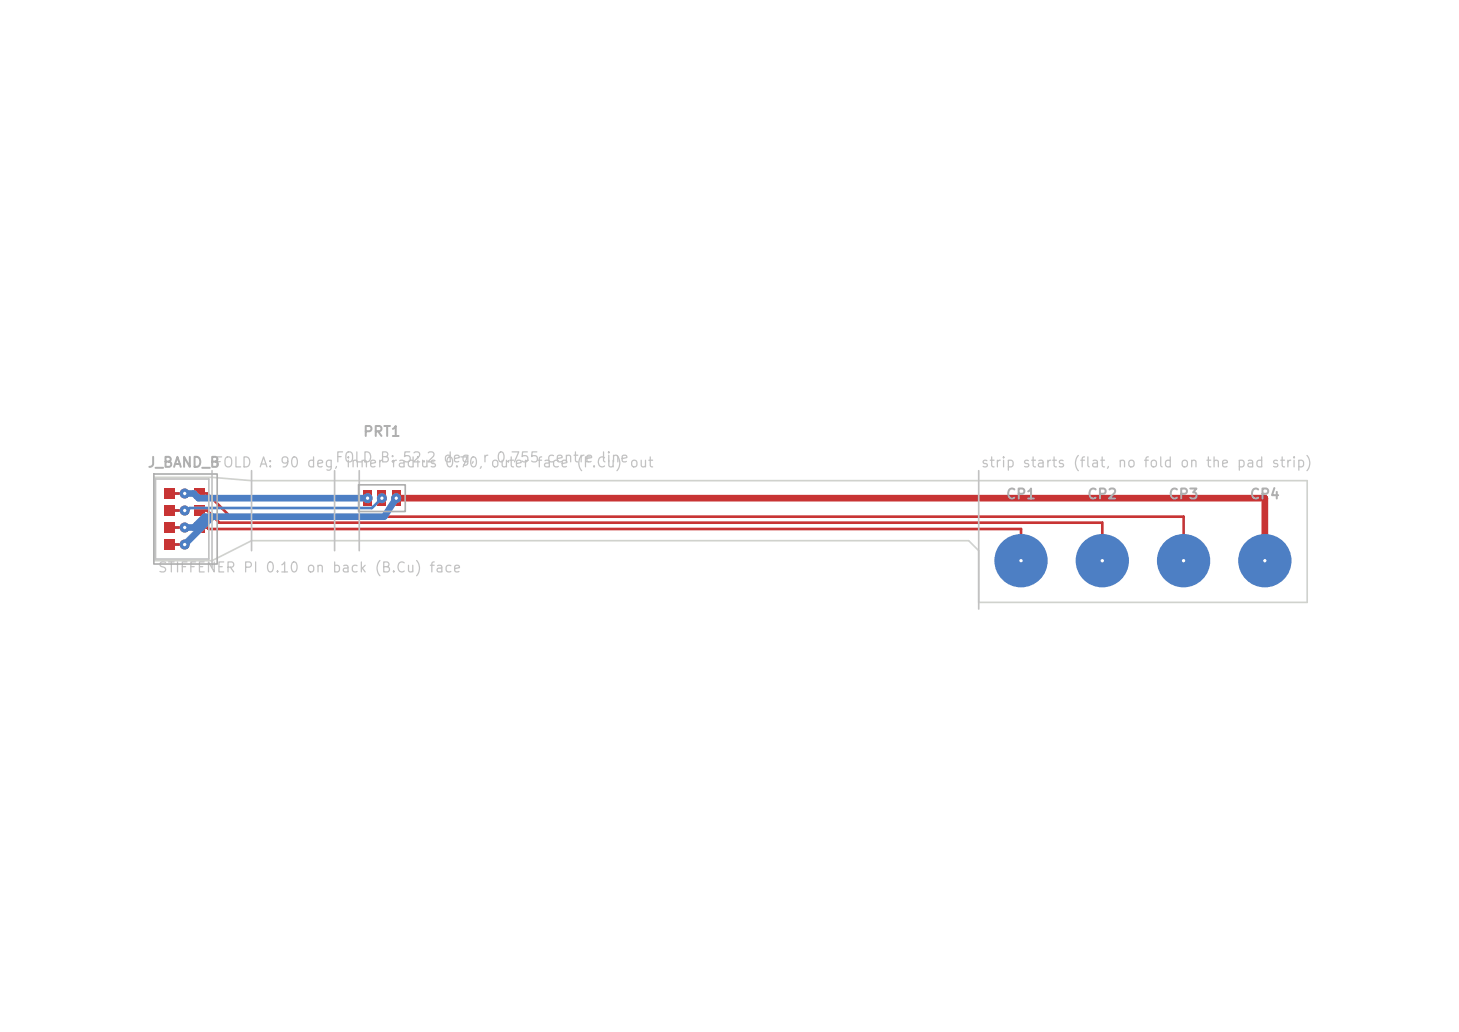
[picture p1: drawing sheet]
<svg xmlns="http://www.w3.org/2000/svg" width="297mm" height="210mm" viewBox="0 0 297 210" stroke-linecap="round" stroke-linejoin="round" font-family="sans-serif">
<defs><g id="words">
<g font-size="2" fill="#afafaf">
<text x="73.8" y="89.3">PRT1</text>
<text x="29.9" y="95.6">J_BAND_B</text>
<text x="204.6" y="102.1">CP1</text>
<text x="221.2" y="102.1">CP2</text>
<text x="237.7" y="102.1">CP3</text>
<text x="254.3" y="102.1">CP4</text>
</g>
<g font-size="2" fill="#c2c2c2">
<text x="43.5" y="95.6">FOLD A: 90 deg, inner radius 0.70, outer face (F.Cu) out</text>
<text x="68.1" y="94.6">FOLD B: 52.2 deg, r 0.755 centre line</text>
<text x="199.5" y="95.6">strip starts (flat, no fold on the pad strip)</text>
<text x="32" y="117">STIFFENER PI 0.10 on back (B.Cu) face</text>
</g>
</g></defs>
<g fill="#c83434">
<path d="M33.5 99.4h2.1v2h-2.1z"/>
<path d="M33.5 106.3h2.1v2.1h-2.1z"/>
<path d="M33.5 102.9h2.1v2h-2.1z"/>
<path d="M39.6 106.3h2.1v2.1h-2.1z"/>
<path d="M39.6 102.9h2.1v2h-2.1z"/>
<path d="M39.6 99.4h2.1v2h-2.1z"/>
<path d="M33.5 109.8h2.1v2h-2.1z"/>
<path d="M73.9 99.8h1.8v3.1h-1.8z"/>
<path d="M79.8 99.8h1.7v3.1h-1.7z"/>
<path d="M76.9 99.8h1.7v3.1h-1.7z"/>
<circle cx="37.6" cy="100.4" r="1.02"/>
<circle cx="74.8" cy="101.4" r="1.02"/>
<circle cx="80.7" cy="101.4" r="1.02"/>
<circle cx="257.5" cy="114.1" r="1.02"/>
<circle cx="37.6" cy="107.3" r="1.02"/>
<circle cx="37.6" cy="110.8" r="1.02"/>
<circle cx="77.7" cy="101.4" r="1.02"/>
<circle cx="37.6" cy="103.9" r="1.02"/>
<circle cx="207.8" cy="114.1" r="1.02"/>
<circle cx="224.4" cy="114.1" r="1.02"/>
<circle cx="240.9" cy="114.1" r="1.02"/>
</g>
<path d="M34.5 100.4h3.1M34.5 110.8h3.1M34.5 107.3h3.1M34.5 103.9h3.1M40.6 100.4h1.6l4.7 4.7h194v9M40.6 107.3h1.6l.3 .4h165.3v6.4M40.6 103.9h1.6l2.5 2.5h179.7v7.7" fill="none" stroke="#c83434" stroke-width=".54"/>
<path d="M81.3 101.4h176.2v12.7" fill="none" stroke="#c83434" stroke-width="1.4"/>
<g fill="#4d7fc4">
<circle cx="207.8" cy="114.1" r="5.4"/>
<circle cx="240.9" cy="114.1" r="5.4"/>
<circle cx="224.4" cy="114.1" r="5.4"/>
<circle cx="257.5" cy="114.1" r="5.4"/>
<circle cx="37.6" cy="100.4" r="1.02"/>
<circle cx="74.8" cy="101.4" r="1.02"/>
<circle cx="80.7" cy="101.4" r="1.02"/>
<circle cx="257.5" cy="114.1" r="1.02"/>
<circle cx="37.6" cy="107.3" r="1.02"/>
<circle cx="37.6" cy="110.8" r="1.02"/>
<circle cx="77.7" cy="101.4" r="1.02"/>
<circle cx="37.6" cy="103.9" r="1.02"/>
<circle cx="207.8" cy="114.1" r="1.02"/>
<circle cx="224.4" cy="114.1" r="1.02"/>
<circle cx="240.9" cy="114.1" r="1.02"/>
</g>
<path d="M37.6 100.4h1.9l.9 1h34.4M43.3 105.1l-5.7 5.7M80.7 101.4l-2.5 3.7h-36.5l-2.2 2.2h-1.9" fill="none" stroke="#4d7fc4" stroke-width="1.4"/>
<path d="M77.7 101.4l-2 2h-37.1l-.5 .5h-.5" fill="none" stroke="#4d7fc4" stroke-width=".54"/>
<path d="M31.3 97.1h11.9l8 .7h214.9v24.8h-66.9v-10.5l-2-2.1h-146l-8 4.1h-11.9z" fill="none" stroke="#d0d2cd" stroke-width=".34"/>
<path d="M31.7 97.5h10.8v16.3h-10.8zM43.2 95.8v19.7M51.2 95.8v16.3M68.1 95.8v16.3M73.1 95.8v16.3M199.2 95.8v28.1" fill="none" stroke="#c2c2c2" stroke-width=".34"/>
<path d="M31.3 96.5h12.9v18.3h-12.9zM73 98.7h9.5v5.4h-9.5z" fill="none" stroke="#afafaf" stroke-width=".34"/>
<g fill="#fff">
<circle cx="37.6" cy="100.4" r=".34"/>
<circle cx="74.8" cy="101.4" r=".34"/>
<circle cx="80.7" cy="101.4" r=".34"/>
<circle cx="257.5" cy="114.1" r=".34"/>
<circle cx="37.6" cy="107.3" r=".34"/>
<circle cx="37.6" cy="110.8" r=".34"/>
<circle cx="77.7" cy="101.4" r=".34"/>
<circle cx="37.6" cy="103.9" r=".34"/>
<circle cx="207.8" cy="114.1" r=".34"/>
<circle cx="224.4" cy="114.1" r=".34"/>
<circle cx="240.9" cy="114.1" r=".34"/>
</g>
<use href="#words"/>
</svg>
